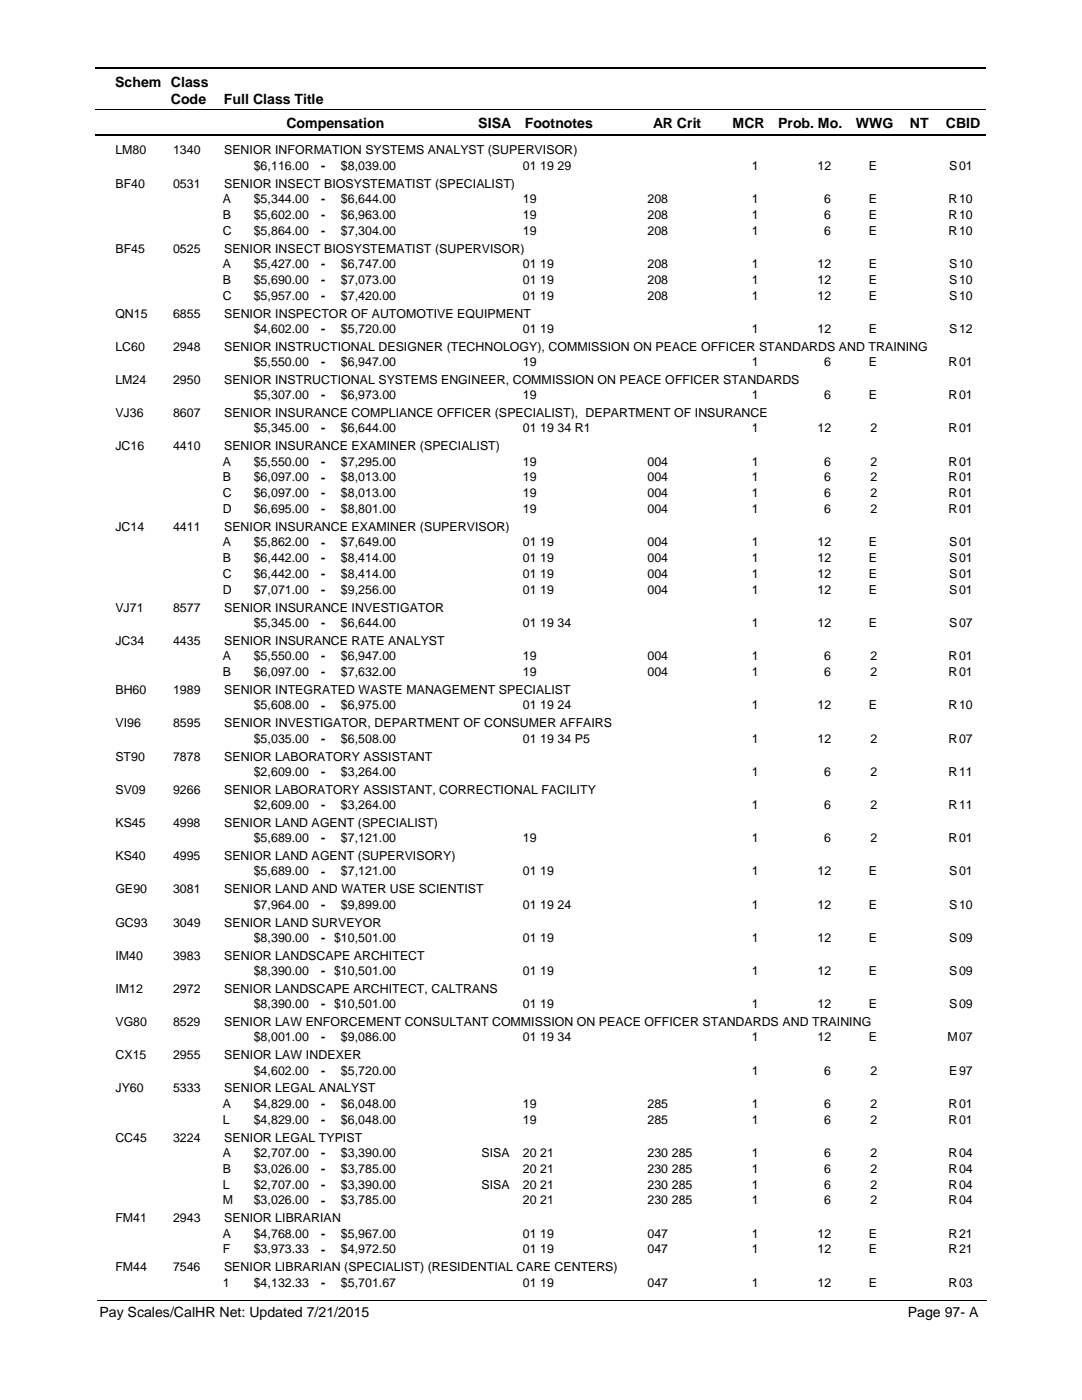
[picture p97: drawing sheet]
<svg xmlns="http://www.w3.org/2000/svg" width="216mm" height="279mm" viewBox="0 0 216 279" stroke-linecap="round" stroke-linejoin="round" font-family="sans-serif">
<defs><g id="words">
<g font-size="2.8">
<text x="23" y="17.3">Schem Class</text>
<text x="34.1" y="20.7">Code</text>
<text x="44.7" y="20.7">Full Class Title</text>
<text x="57.2" y="25.6">Compensation</text>
<text x="95.4" y="25.6">SISA</text>
<text x="104.7" y="25.6">Footnotes</text>
<text x="130.3" y="25.6">AR Crit</text>
<text x="146.2" y="25.6">MCR</text>
<text x="155.3" y="25.6">Prob. Mo.</text>
<text x="170.8" y="25.6">WWG</text>
<text x="181.5" y="25.6">NT</text>
<text x="188.7" y="25.6">CBID</text>
<text x="19.9" y="262.9">Pay Scales/CalHR Net: Updated 7/21/2015</text>
<text x="181.1" y="262.9">Page 97- A</text>
</g>
<g font-size="2.5">
<text x="23" y="30.8">LM80</text>
<text x="34.5" y="30.8">1340</text>
<text x="44.7" y="30.8">SENIOR INFORMATION SYSTEMS ANALYST (SUPERVISOR)</text>
<text x="50.6" y="33.9">$6,116.00</text>
<text x="64.1" y="33.9">-</text>
<text x="68" y="33.9">$8,039.00</text>
<text x="104.3" y="33.9">01 19 29</text>
<text x="150" y="33.9">1</text>
<text x="163.1" y="33.9">12</text>
<text x="173.4" y="33.9">E</text>
<text x="189.4" y="33.9">S</text>
<text x="191.4" y="33.9">01</text>
<text x="23" y="37.4">BF40</text>
<text x="34.5" y="37.4">0531</text>
<text x="44.5" y="40.5">A</text>
<text x="44.7" y="37.4">SENIOR INSECT BIOSYSTEMATIST (SPECIALIST)</text>
<text x="50.6" y="40.5">$5,344.00</text>
<text x="64.1" y="40.5">-</text>
<text x="68" y="40.5">$6,644.00</text>
<text x="104.3" y="40.5">19</text>
<text x="129.2" y="40.5">208</text>
<text x="150" y="40.5">1</text>
<text x="164.5" y="40.5">6</text>
<text x="173.4" y="40.5">E</text>
<text x="189.3" y="40.5">R</text>
<text x="191.4" y="40.5">10</text>
<text x="44.5" y="43.6">B</text>
<text x="44.5" y="46.8">C</text>
<text x="50.6" y="43.6">$5,602.00</text>
<text x="50.6" y="46.8">$5,864.00</text>
<text x="64.1" y="43.7">-</text>
<text x="64.1" y="46.8">-</text>
<text x="68" y="46.8">$7,304.00</text>
<text x="68" y="43.6">$6,963.00</text>
<text x="104.3" y="46.8">19</text>
<text x="104.3" y="43.6">19</text>
<text x="129.2" y="46.8">208</text>
<text x="129.2" y="43.6">208</text>
<text x="150" y="43.6">1</text>
<text x="150" y="46.8">1</text>
<text x="164.5" y="43.6">6</text>
<text x="164.5" y="46.8">6</text>
<text x="173.4" y="46.8">E</text>
<text x="173.4" y="43.6">E</text>
<text x="189.3" y="43.6">R</text>
<text x="189.3" y="46.8">R</text>
<text x="191.4" y="43.6">10</text>
<text x="191.4" y="46.8">10</text>
<text x="23" y="50.4">BF45</text>
<text x="34.5" y="50.4">0525</text>
<text x="44.5" y="53.4">A</text>
<text x="44.7" y="50.4">SENIOR INSECT BIOSYSTEMATIST (SUPERVISOR)</text>
<text x="50.6" y="53.4">$5,427.00</text>
<text x="64.1" y="53.5">-</text>
<text x="68" y="53.4">$6,747.00</text>
<text x="104.3" y="53.4">01 19</text>
<text x="129.2" y="53.4">208</text>
<text x="150" y="53.4">1</text>
<text x="163.1" y="53.4">12</text>
<text x="173.4" y="53.4">E</text>
<text x="189.4" y="53.4">S</text>
<text x="191.4" y="53.4">10</text>
<text x="44.5" y="56.6">B</text>
<text x="44.5" y="59.8">C</text>
<text x="50.6" y="56.6">$5,690.00</text>
<text x="50.6" y="59.8">$5,957.00</text>
<text x="64.1" y="56.7">-</text>
<text x="64.1" y="59.8">-</text>
<text x="68" y="59.8">$7,420.00</text>
<text x="68" y="56.6">$7,073.00</text>
<text x="104.3" y="59.8">01 19</text>
<text x="104.3" y="56.6">01 19</text>
<text x="129.2" y="59.8">208</text>
<text x="129.2" y="56.6">208</text>
<text x="150" y="56.6">1</text>
<text x="150" y="59.8">1</text>
<text x="163.1" y="56.6">12</text>
<text x="163.1" y="59.8">12</text>
<text x="173.4" y="59.8">E</text>
<text x="173.4" y="56.6">E</text>
<text x="189.4" y="56.6">S</text>
<text x="189.4" y="59.8">S</text>
<text x="191.4" y="56.6">10</text>
<text x="191.4" y="59.8">10</text>
<text x="23" y="63.4">QN15</text>
<text x="34.5" y="63.4">6855</text>
<text x="44.7" y="63.4">SENIOR INSPECTOR OF AUTOMOTIVE EQUIPMENT</text>
<text x="23" y="70">LC60</text>
<text x="34.5" y="70">2948</text>
<text x="44.7" y="70">SENIOR INSTRUCTIONAL DESIGNER (TECHNOLOGY), COMMISSION ON PEACE OFFICER STANDARDS AND TRAINING</text>
<text x="50.6" y="66.4">$4,602.00</text>
<text x="64.1" y="66.4">-</text>
<text x="68" y="66.4">$5,720.00</text>
<text x="104.3" y="66.4">01 19</text>
<text x="150" y="66.4">1</text>
<text x="163.1" y="66.4">12</text>
<text x="173.4" y="66.4">E</text>
<text x="189.4" y="66.4">S</text>
<text x="191.4" y="66.4">12</text>
<text x="23" y="76.6">LM24</text>
<text x="34.5" y="76.6">2950</text>
<text x="44.7" y="76.6">SENIOR INSTRUCTIONAL SYSTEMS ENGINEER, COMMISSION ON PEACE OFFICER STANDARDS</text>
<text x="50.6" y="73">$5,550.00</text>
<text x="64.1" y="73">-</text>
<text x="68" y="73">$6,947.00</text>
<text x="104.3" y="73">19</text>
<text x="150" y="73">1</text>
<text x="164.5" y="73">6</text>
<text x="173.4" y="73">E</text>
<text x="189.3" y="73">R</text>
<text x="191.4" y="73">01</text>
<text x="23" y="83.2">VJ36</text>
<text x="34.5" y="83.2">8607</text>
<text x="44.7" y="83.2">SENIOR INSURANCE COMPLIANCE OFFICER (SPECIALIST), DEPARTMENT OF INSURANCE</text>
<text x="50.6" y="79.7">$5,307.00</text>
<text x="64.1" y="79.7">-</text>
<text x="68" y="79.7">$6,973.00</text>
<text x="104.3" y="79.7">19</text>
<text x="150" y="79.7">1</text>
<text x="164.5" y="79.7">6</text>
<text x="173.4" y="79.7">E</text>
<text x="189.3" y="79.7">R</text>
<text x="191.4" y="79.7">01</text>
<text x="23" y="89.9">JC16</text>
<text x="34.5" y="89.9">4410</text>
<text x="44.7" y="89.9">SENIOR INSURANCE EXAMINER (SPECIALIST)</text>
<text x="50.6" y="86.3">$5,345.00</text>
<text x="64.1" y="86.3">-</text>
<text x="68" y="86.3">$6,644.00</text>
<text x="104.3" y="86.3">01 19 34 R1</text>
<text x="150" y="86.3">1</text>
<text x="163.1" y="86.3">12</text>
<text x="173.7" y="86.3">2</text>
<text x="189.3" y="86.3">R</text>
<text x="191.4" y="86.3">01</text>
<text x="44.5" y="92.9">A</text>
<text x="50.6" y="92.9">$5,550.00</text>
<text x="64.1" y="92.9">-</text>
<text x="68" y="92.9">$7,295.00</text>
<text x="104.3" y="92.9">19</text>
<text x="129.2" y="92.9">004</text>
<text x="150" y="92.9">1</text>
<text x="164.5" y="92.9">6</text>
<text x="173.7" y="92.9">2</text>
<text x="189.3" y="92.9">R</text>
<text x="191.4" y="92.9">01</text>
<text x="44.5" y="96.1">B</text>
<text x="44.5" y="99.2">C</text>
<text x="50.6" y="96.1">$6,097.00</text>
<text x="50.6" y="99.2">$6,097.00</text>
<text x="64.1" y="96.1">-</text>
<text x="64.1" y="99.3">-</text>
<text x="68" y="96.1">$8,013.00</text>
<text x="68" y="99.2">$8,013.00</text>
<text x="104.3" y="96.1">19</text>
<text x="104.3" y="99.2">19</text>
<text x="129.2" y="96.1">004</text>
<text x="129.2" y="99.2">004</text>
<text x="150" y="99.2">1</text>
<text x="150" y="96.1">1</text>
<text x="164.5" y="96.1">6</text>
<text x="164.5" y="99.2">6</text>
<text x="173.7" y="96.1">2</text>
<text x="173.7" y="99.2">2</text>
<text x="189.3" y="99.2">R</text>
<text x="189.3" y="96.1">R</text>
<text x="191.4" y="96.1">01</text>
<text x="191.4" y="99.2">01</text>
<text x="23" y="106">JC14</text>
<text x="34.5" y="106">4411</text>
<text x="44.5" y="102.4">D</text>
<text x="44.7" y="106">SENIOR INSURANCE EXAMINER (SUPERVISOR)</text>
<text x="50.6" y="102.4">$6,695.00</text>
<text x="64.1" y="102.4">-</text>
<text x="68" y="102.4">$8,801.00</text>
<text x="104.3" y="102.4">19</text>
<text x="129.2" y="102.4">004</text>
<text x="150" y="102.4">1</text>
<text x="164.5" y="102.4">6</text>
<text x="173.7" y="102.4">2</text>
<text x="189.3" y="102.4">R</text>
<text x="191.4" y="102.4">01</text>
<text x="44.5" y="112.2">B</text>
<text x="44.5" y="109.1">A</text>
<text x="50.6" y="109.1">$5,862.00</text>
<text x="50.6" y="112.2">$6,442.00</text>
<text x="64.1" y="109.1">-</text>
<text x="64.1" y="112.2">-</text>
<text x="68" y="109.1">$7,649.00</text>
<text x="68" y="112.2">$8,414.00</text>
<text x="104.3" y="109.1">01 19</text>
<text x="104.3" y="112.2">01 19</text>
<text x="129.2" y="109.1">004</text>
<text x="129.2" y="112.2">004</text>
<text x="150" y="112.2">1</text>
<text x="150" y="109.1">1</text>
<text x="163.1" y="109.1">12</text>
<text x="163.1" y="112.2">12</text>
<text x="173.4" y="109.1">E</text>
<text x="173.4" y="112.2">E</text>
<text x="189.4" y="112.2">S</text>
<text x="189.4" y="109.1">S</text>
<text x="191.4" y="109.1">01</text>
<text x="191.4" y="112.2">01</text>
<text x="44.5" y="115.4">C</text>
<text x="44.5" y="118.6">D</text>
<text x="50.6" y="115.4">$6,442.00</text>
<text x="50.6" y="118.6">$7,071.00</text>
<text x="64.1" y="115.4">-</text>
<text x="64.1" y="118.6">-</text>
<text x="68" y="118.6">$9,256.00</text>
<text x="68" y="115.4">$8,414.00</text>
<text x="104.3" y="118.6">01 19</text>
<text x="104.3" y="115.4">01 19</text>
<text x="129.2" y="118.6">004</text>
<text x="129.2" y="115.4">004</text>
<text x="150" y="115.4">1</text>
<text x="150" y="118.6">1</text>
<text x="163.1" y="115.4">12</text>
<text x="163.1" y="118.6">12</text>
<text x="173.4" y="118.6">E</text>
<text x="173.4" y="115.4">E</text>
<text x="189.4" y="115.4">S</text>
<text x="189.4" y="118.6">S</text>
<text x="191.4" y="115.4">01</text>
<text x="191.4" y="118.6">01</text>
<text x="23" y="122.1">VJ71</text>
<text x="34.5" y="122.1">8577</text>
<text x="44.7" y="122.1">SENIOR INSURANCE INVESTIGATOR</text>
<text x="50.6" y="125.2">$5,345.00</text>
<text x="64.1" y="125.2">-</text>
<text x="68" y="125.2">$6,644.00</text>
<text x="104.3" y="125.2">01 19 34</text>
<text x="150" y="125.2">1</text>
<text x="163.1" y="125.2">12</text>
<text x="173.4" y="125.2">E</text>
<text x="189.4" y="125.2">S</text>
<text x="191.4" y="125.2">07</text>
<text x="23" y="128.7">JC34</text>
<text x="34.5" y="128.7">4435</text>
<text x="44.5" y="131.8">A</text>
<text x="44.7" y="128.7">SENIOR INSURANCE RATE ANALYST</text>
<text x="50.6" y="131.8">$5,550.00</text>
<text x="64.1" y="131.8">-</text>
<text x="68" y="131.8">$6,947.00</text>
<text x="104.3" y="131.8">19</text>
<text x="129.2" y="131.8">004</text>
<text x="150" y="131.8">1</text>
<text x="164.5" y="131.8">6</text>
<text x="173.7" y="131.8">2</text>
<text x="189.3" y="131.8">R</text>
<text x="191.4" y="131.8">01</text>
<text x="44.5" y="135">B</text>
<text x="50.6" y="135">$6,097.00</text>
<text x="64.1" y="135">-</text>
<text x="68" y="135">$7,632.00</text>
<text x="104.3" y="135">19</text>
<text x="129.2" y="135">004</text>
<text x="150" y="135">1</text>
<text x="164.5" y="135">6</text>
<text x="173.7" y="135">2</text>
<text x="189.3" y="135">R</text>
<text x="191.4" y="135">01</text>
<text x="23" y="138.5">BH60</text>
<text x="34.5" y="138.5">1989</text>
<text x="44.7" y="138.5">SENIOR INTEGRATED WASTE MANAGEMENT SPECIALIST</text>
<text x="50.6" y="141.6">$5,608.00</text>
<text x="64.1" y="141.6">-</text>
<text x="68" y="141.6">$6,975.00</text>
<text x="104.3" y="141.6">01 19 24</text>
<text x="150" y="141.6">1</text>
<text x="163.1" y="141.6">12</text>
<text x="173.4" y="141.6">E</text>
<text x="189.3" y="141.6">R</text>
<text x="191.4" y="141.6">10</text>
<text x="23" y="145.2">VI96</text>
<text x="34.5" y="145.2">8595</text>
<text x="44.7" y="145.2">SENIOR INVESTIGATOR, DEPARTMENT OF CONSUMER AFFAIRS</text>
<text x="50.6" y="148.2">$5,035.00</text>
<text x="64.1" y="148.2">-</text>
<text x="68" y="148.2">$6,508.00</text>
<text x="104.3" y="148.2">01 19 34 P5</text>
<text x="150" y="148.2">1</text>
<text x="163.1" y="148.2">12</text>
<text x="173.7" y="148.2">2</text>
<text x="189.3" y="148.2">R</text>
<text x="191.4" y="148.2">07</text>
<text x="23" y="151.8">ST90</text>
<text x="34.5" y="151.8">7878</text>
<text x="44.7" y="151.8">SENIOR LABORATORY ASSISTANT</text>
<text x="50.6" y="154.8">$2,609.00</text>
<text x="64.1" y="154.9">-</text>
<text x="68" y="154.8">$3,264.00</text>
<text x="150" y="154.8">1</text>
<text x="164.5" y="154.8">6</text>
<text x="173.7" y="154.8">2</text>
<text x="189.3" y="154.8">R</text>
<text x="191.4" y="154.8">11</text>
<text x="23" y="158.4">SV09</text>
<text x="34.5" y="158.4">9266</text>
<text x="44.7" y="158.4">SENIOR LABORATORY ASSISTANT, CORRECTIONAL FACILITY</text>
<text x="50.6" y="161.5">$2,609.00</text>
<text x="64.1" y="161.5">-</text>
<text x="68" y="161.5">$3,264.00</text>
<text x="150" y="161.5">1</text>
<text x="164.5" y="161.5">6</text>
<text x="173.7" y="161.5">2</text>
<text x="189.3" y="161.5">R</text>
<text x="191.4" y="161.5">11</text>
<text x="23" y="165">KS45</text>
<text x="34.5" y="165">4998</text>
<text x="44.7" y="165">SENIOR LAND AGENT (SPECIALIST)</text>
<text x="23" y="171.7">KS40</text>
<text x="34.5" y="171.7">4995</text>
<text x="44.7" y="171.7">SENIOR LAND AGENT (SUPERVISORY)</text>
<text x="50.6" y="168.1">$5,689.00</text>
<text x="64.1" y="168.1">-</text>
<text x="68" y="168.1">$7,121.00</text>
<text x="104.3" y="168.1">19</text>
<text x="150" y="168.1">1</text>
<text x="164.5" y="168.1">6</text>
<text x="173.7" y="168.1">2</text>
<text x="189.3" y="168.1">R</text>
<text x="191.4" y="168.1">01</text>
<text x="23" y="178.3">GE90</text>
<text x="34.5" y="178.3">3081</text>
<text x="44.7" y="178.3">SENIOR LAND AND WATER USE SCIENTIST</text>
<text x="50.6" y="174.7">$5,689.00</text>
<text x="64.1" y="174.7">-</text>
<text x="68" y="174.7">$7,121.00</text>
<text x="104.3" y="174.7">01 19</text>
<text x="150" y="174.7">1</text>
<text x="163.1" y="174.7">12</text>
<text x="173.4" y="174.7">E</text>
<text x="189.4" y="174.7">S</text>
<text x="191.4" y="174.7">01</text>
<text x="23" y="184.9">GC93</text>
<text x="34.5" y="184.9">3049</text>
<text x="44.7" y="184.9">SENIOR LAND SURVEYOR</text>
<text x="50.6" y="181.3">$7,964.00</text>
<text x="64.1" y="181.4">-</text>
<text x="68" y="181.3">$9,899.00</text>
<text x="104.3" y="181.3">01 19 24</text>
<text x="150" y="181.3">1</text>
<text x="163.1" y="181.3">12</text>
<text x="173.4" y="181.3">E</text>
<text x="189.4" y="181.3">S</text>
<text x="191.4" y="181.3">10</text>
<text x="23" y="191.5">IM40</text>
<text x="34.5" y="191.5">3983</text>
<text x="44.7" y="191.5">SENIOR LANDSCAPE ARCHITECT</text>
<text x="50.6" y="187.9">$8,390.00</text>
<text x="64.1" y="188">- $10,501.00</text>
<text x="104.3" y="187.9">01 19</text>
<text x="150" y="187.9">1</text>
<text x="163.1" y="187.9">12</text>
<text x="173.4" y="187.9">E</text>
<text x="189.4" y="187.9">S</text>
<text x="191.4" y="187.9">09</text>
<text x="50.6" y="194.6">$8,390.00</text>
<text x="64.1" y="194.6">- $10,501.00</text>
<text x="104.3" y="194.6">01 19</text>
<text x="150" y="194.6">1</text>
<text x="163.1" y="194.6">12</text>
<text x="173.4" y="194.6">E</text>
<text x="189.4" y="194.6">S</text>
<text x="191.4" y="194.6">09</text>
<text x="23" y="198.1">IM12</text>
<text x="34.5" y="198.1">2972</text>
<text x="44.7" y="198.1">SENIOR LANDSCAPE ARCHITECT, CALTRANS</text>
<text x="50.6" y="201.2">$8,390.00</text>
<text x="64.1" y="201.2">- $10,501.00</text>
<text x="104.3" y="201.2">01 19</text>
<text x="150" y="201.2">1</text>
<text x="163.1" y="201.2">12</text>
<text x="173.4" y="201.2">E</text>
<text x="189.4" y="201.2">S</text>
<text x="191.4" y="201.2">09</text>
<text x="23" y="204.8">VG80</text>
<text x="34.5" y="204.8">8529</text>
<text x="44.7" y="204.8">SENIOR LAW ENFORCEMENT CONSULTANT COMMISSION ON PEACE OFFICER STANDARDS AND TRAINING</text>
<text x="50.6" y="207.8">$8,001.00</text>
<text x="64.1" y="207.8">-</text>
<text x="68" y="207.8">$9,086.00</text>
<text x="104.3" y="207.8">01 19 34</text>
<text x="150" y="207.8">1</text>
<text x="163.1" y="207.8">12</text>
<text x="173.4" y="207.8">E</text>
<text x="189.1" y="207.8">M</text>
<text x="191.4" y="207.8">07</text>
<text x="23" y="211.4">CX15</text>
<text x="34.5" y="211.4">2955</text>
<text x="44.7" y="211.4">SENIOR LAW INDEXER</text>
<text x="50.6" y="214.4">$4,602.00</text>
<text x="64.1" y="214.5">-</text>
<text x="68" y="214.4">$5,720.00</text>
<text x="150" y="214.4">1</text>
<text x="164.5" y="214.4">6</text>
<text x="173.7" y="214.4">2</text>
<text x="189.4" y="214.4">E</text>
<text x="191.4" y="214.4">97</text>
<text x="23" y="218">JY60</text>
<text x="34.5" y="218">5333</text>
<text x="44.5" y="221.1">A</text>
<text x="44.7" y="218">SENIOR LEGAL ANALYST</text>
<text x="50.6" y="221.1">$4,829.00</text>
<text x="64.1" y="221.1">-</text>
<text x="68" y="221.1">$6,048.00</text>
<text x="104.3" y="221.1">19</text>
<text x="129.2" y="221.1">285</text>
<text x="150" y="221.1">1</text>
<text x="164.5" y="221.1">6</text>
<text x="173.7" y="221.1">2</text>
<text x="189.3" y="221.1">R</text>
<text x="191.4" y="221.1">01</text>
<text x="23" y="227.8">CC45</text>
<text x="34.5" y="227.8">3224</text>
<text x="44.5" y="224.2">L</text>
<text x="44.7" y="227.8">SENIOR LEGAL TYPIST</text>
<text x="50.6" y="224.2">$4,829.00</text>
<text x="64.1" y="224.3">-</text>
<text x="68" y="224.2">$6,048.00</text>
<text x="104.3" y="224.2">19</text>
<text x="129.2" y="224.2">285</text>
<text x="150" y="224.2">1</text>
<text x="164.5" y="224.2">6</text>
<text x="173.7" y="224.2">2</text>
<text x="189.3" y="224.2">R</text>
<text x="191.4" y="224.2">01</text>
<text x="44.5" y="230.8">A</text>
<text x="50.6" y="230.8">$2,707.00</text>
<text x="64.1" y="230.9">-</text>
<text x="68" y="230.8">$3,390.00</text>
<text x="96.1" y="230.8">SISA</text>
<text x="104.3" y="230.8">20 21</text>
<text x="129.2" y="230.8">230 285</text>
<text x="150" y="230.8">1</text>
<text x="164.5" y="230.8">6</text>
<text x="173.7" y="230.8">2</text>
<text x="189.3" y="230.8">R</text>
<text x="191.4" y="230.8">04</text>
<text x="44.5" y="234">B</text>
<text x="44.5" y="237.2">L</text>
<text x="50.6" y="234">$3,026.00</text>
<text x="50.6" y="237.2">$2,707.00</text>
<text x="64.1" y="234">-</text>
<text x="64.1" y="237.2">-</text>
<text x="68" y="237.2">$3,390.00</text>
<text x="68" y="234">$3,785.00</text>
<text x="96.1" y="237.2">SISA</text>
<text x="104.3" y="237.2">20 21</text>
<text x="104.3" y="234">20 21</text>
<text x="129.2" y="237.2">230 285</text>
<text x="129.2" y="234">230 285</text>
<text x="150" y="234">1</text>
<text x="150" y="237.2">1</text>
<text x="164.5" y="237.2">6</text>
<text x="164.5" y="234">6</text>
<text x="173.7" y="237.2">2</text>
<text x="173.7" y="234">2</text>
<text x="189.3" y="234">R</text>
<text x="189.3" y="237.2">R</text>
<text x="191.4" y="234">04</text>
<text x="191.4" y="237.2">04</text>
<text x="23" y="243.9">FM41</text>
<text x="34.5" y="243.9">2943</text>
<text x="44.5" y="240.4">M</text>
<text x="44.7" y="243.9">SENIOR LIBRARIAN</text>
<text x="50.6" y="240.4">$3,026.00</text>
<text x="64.1" y="240.4">-</text>
<text x="68" y="240.4">$3,785.00</text>
<text x="104.3" y="240.4">20 21</text>
<text x="129.2" y="240.4">230 285</text>
<text x="150" y="240.4">1</text>
<text x="164.5" y="240.4">6</text>
<text x="173.7" y="240.4">2</text>
<text x="189.3" y="240.4">R</text>
<text x="191.4" y="240.4">04</text>
<text x="44.5" y="247">A</text>
<text x="44.5" y="250.1">F</text>
<text x="50.6" y="247">$4,768.00</text>
<text x="50.6" y="250.1">$3,973.33</text>
<text x="64.1" y="247">-</text>
<text x="64.1" y="250.2">-</text>
<text x="68" y="247">$5,967.00</text>
<text x="68" y="250.1">$4,972.50</text>
<text x="104.3" y="247">01 19</text>
<text x="104.3" y="250.1">01 19</text>
<text x="129.2" y="247">047</text>
<text x="129.2" y="250.1">047</text>
<text x="150" y="247">1</text>
<text x="150" y="250.1">1</text>
<text x="163.1" y="247">12</text>
<text x="163.1" y="250.1">12</text>
<text x="173.4" y="247">E</text>
<text x="173.4" y="250.1">E</text>
<text x="189.3" y="247">R</text>
<text x="189.3" y="250.1">R</text>
<text x="191.4" y="247">21</text>
<text x="191.4" y="250.1">21</text>
<text x="23" y="253.7">FM44</text>
<text x="34.5" y="253.7">7546</text>
<text x="44.5" y="256.8">1</text>
<text x="44.7" y="253.7">SENIOR LIBRARIAN (SPECIALIST) (RESIDENTIAL CARE CENTERS)</text>
<text x="50.6" y="256.8">$4,132.33</text>
<text x="64.1" y="256.8">-</text>
<text x="68" y="256.8">$5,701.67</text>
<text x="104.3" y="256.8">01 19</text>
<text x="129.2" y="256.8">047</text>
<text x="150" y="256.8">1</text>
<text x="163.1" y="256.8">12</text>
<text x="173.4" y="256.8">E</text>
<text x="189.3" y="256.8">R</text>
<text x="191.4" y="256.8">03</text>
</g>
</g></defs>
<path d="M19 13.5h177.8M19 27h177.8" fill="none" stroke="#000" stroke-width=".36"/>
<path d="M19 21.8h177.8" fill="none" stroke="#000" stroke-width=".2"/>
<g fill="#fff">
<path d="M46.9 31.2h16.3v3h-16.3z"/>
<path d="M191 31.2h4.2v3h-4.2z"/>
<path d="M46.9 37.8h16.3v3h-16.3z"/>
<path d="M191 37.8h4.2v3h-4.2z"/>
<path d="M46.9 41h16.3v3h-16.3z"/>
<path d="M191 41h4.2v3h-4.2z"/>
<path d="M46.9 44.2h16.3v3h-16.3z"/>
<path d="M191 44.2h4.2v3h-4.2z"/>
<path d="M46.9 50.8h16.3v3h-16.3z"/>
<path d="M191 50.8h4.2v3h-4.2z"/>
<path d="M46.9 54h16.3v3h-16.3z"/>
<path d="M191 54h4.2v3h-4.2z"/>
<path d="M46.9 57.2h16.3v2.9h-16.3z"/>
<path d="M191 57.2h4.2v2.9h-4.2z"/>
<path d="M46.9 63.8h16.3v3h-16.3z"/>
<path d="M191 63.8h4.2v3h-4.2z"/>
<path d="M46.9 70.4h16.3v3h-16.3z"/>
<path d="M191 70.4h4.2v3h-4.2z"/>
<path d="M46.9 77h16.3v3h-16.3z"/>
<path d="M191 77h4.2v3h-4.2z"/>
<path d="M46.9 83.7h16.3v2.9h-16.3z"/>
<path d="M191 83.7h4.2v2.9h-4.2z"/>
<path d="M46.9 90.3h16.3v2.9h-16.3z"/>
<path d="M191 90.3h4.2v2.9h-4.2z"/>
<path d="M46.9 93.4h16.3v3h-16.3z"/>
<path d="M191 93.4h4.2v3h-4.2z"/>
<path d="M46.9 96.6h16.3v3h-16.3z"/>
<path d="M191 96.6h4.2v3h-4.2z"/>
<path d="M46.9 99.8h16.3v3h-16.3z"/>
<path d="M191 99.8h4.2v3h-4.2z"/>
<path d="M46.9 106.4h16.3v3h-16.3z"/>
<path d="M191 106.4h4.2v3h-4.2z"/>
<path d="M46.9 109.6h16.3v3h-16.3z"/>
<path d="M191 109.6h4.2v3h-4.2z"/>
<path d="M46.9 112.8h16.3v2.9h-16.3z"/>
<path d="M191 112.8h4.2v2.9h-4.2z"/>
<path d="M46.9 115.9h16.3v3h-16.3z"/>
<path d="M191 115.9h4.2v3h-4.2z"/>
<path d="M46.9 122.5h16.3v3h-16.3z"/>
<path d="M191 122.5h4.2v3h-4.2z"/>
<path d="M46.9 129.2h16.3v2.9h-16.3z"/>
<path d="M191 129.2h4.2v2.9h-4.2z"/>
<path d="M46.9 132.3h16.3v3h-16.3z"/>
<path d="M191 132.3h4.2v3h-4.2z"/>
<path d="M46.9 139h16.3v2.9h-16.3z"/>
<path d="M191 139h4.2v2.9h-4.2z"/>
<path d="M46.9 145.6h16.3v2.9h-16.3z"/>
<path d="M191 145.6h4.2v2.9h-4.2z"/>
<path d="M46.9 152.2h16.3v3h-16.3z"/>
<path d="M191 152.2h4.2v3h-4.2z"/>
<path d="M46.9 158.8h16.3v3h-16.3z"/>
<path d="M191 158.8h4.2v3h-4.2z"/>
<path d="M46.9 165.5h16.3v2.9h-16.3z"/>
<path d="M191 165.5h4.2v2.9h-4.2z"/>
<path d="M46.9 172.1h16.3v2.9h-16.3z"/>
<path d="M191 172.1h4.2v2.9h-4.2z"/>
<path d="M46.9 178.7h16.3v3h-16.3z"/>
<path d="M191 178.7h4.2v3h-4.2z"/>
<path d="M46.9 185.3h16.3v3h-16.3z"/>
<path d="M191 185.3h4.2v3h-4.2z"/>
<path d="M46.9 191.9h16.3v3h-16.3z"/>
<path d="M191 191.9h4.2v3h-4.2z"/>
<path d="M46.9 198.6h16.3v2.9h-16.3z"/>
<path d="M191 198.6h4.2v2.9h-4.2z"/>
<path d="M46.9 205.2h16.3v3h-16.3z"/>
<path d="M191 205.2h4.2v3h-4.2z"/>
<path d="M46.9 211.8h16.3v3h-16.3z"/>
<path d="M191 211.8h4.2v3h-4.2z"/>
<path d="M46.9 218.4h16.3v3h-16.3z"/>
<path d="M191 218.4h4.2v3h-4.2z"/>
<path d="M46.9 221.6h16.3v3h-16.3z"/>
<path d="M191 221.6h4.2v3h-4.2z"/>
<path d="M46.9 228.2h16.3v3h-16.3z"/>
<path d="M191 228.2h4.2v3h-4.2z"/>
<path d="M46.9 231.4h16.3v3h-16.3z"/>
<path d="M191 231.4h4.2v3h-4.2z"/>
<path d="M46.9 234.6h16.3v2.9h-16.3z"/>
<path d="M191 234.6h4.2v2.9h-4.2z"/>
<path d="M46.9 237.7h16.3v3h-16.3z"/>
<path d="M191 237.7h4.2v3h-4.2z"/>
<path d="M46.9 244.3h16.3v3h-16.3z"/>
<path d="M191 244.3h4.2v3h-4.2z"/>
<path d="M46.9 247.5h16.3v3h-16.3z"/>
<path d="M191 247.5h4.2v3h-4.2z"/>
<path d="M46.9 254.2h16.3v2.9h-16.3z"/>
<path d="M191 254.2h4.2v2.9h-4.2z"/>
</g>
<path d="M19.4 259.6h177.4" fill="none" stroke="#000" stroke-width=".2"/>
<use href="#words"/>
</svg>
